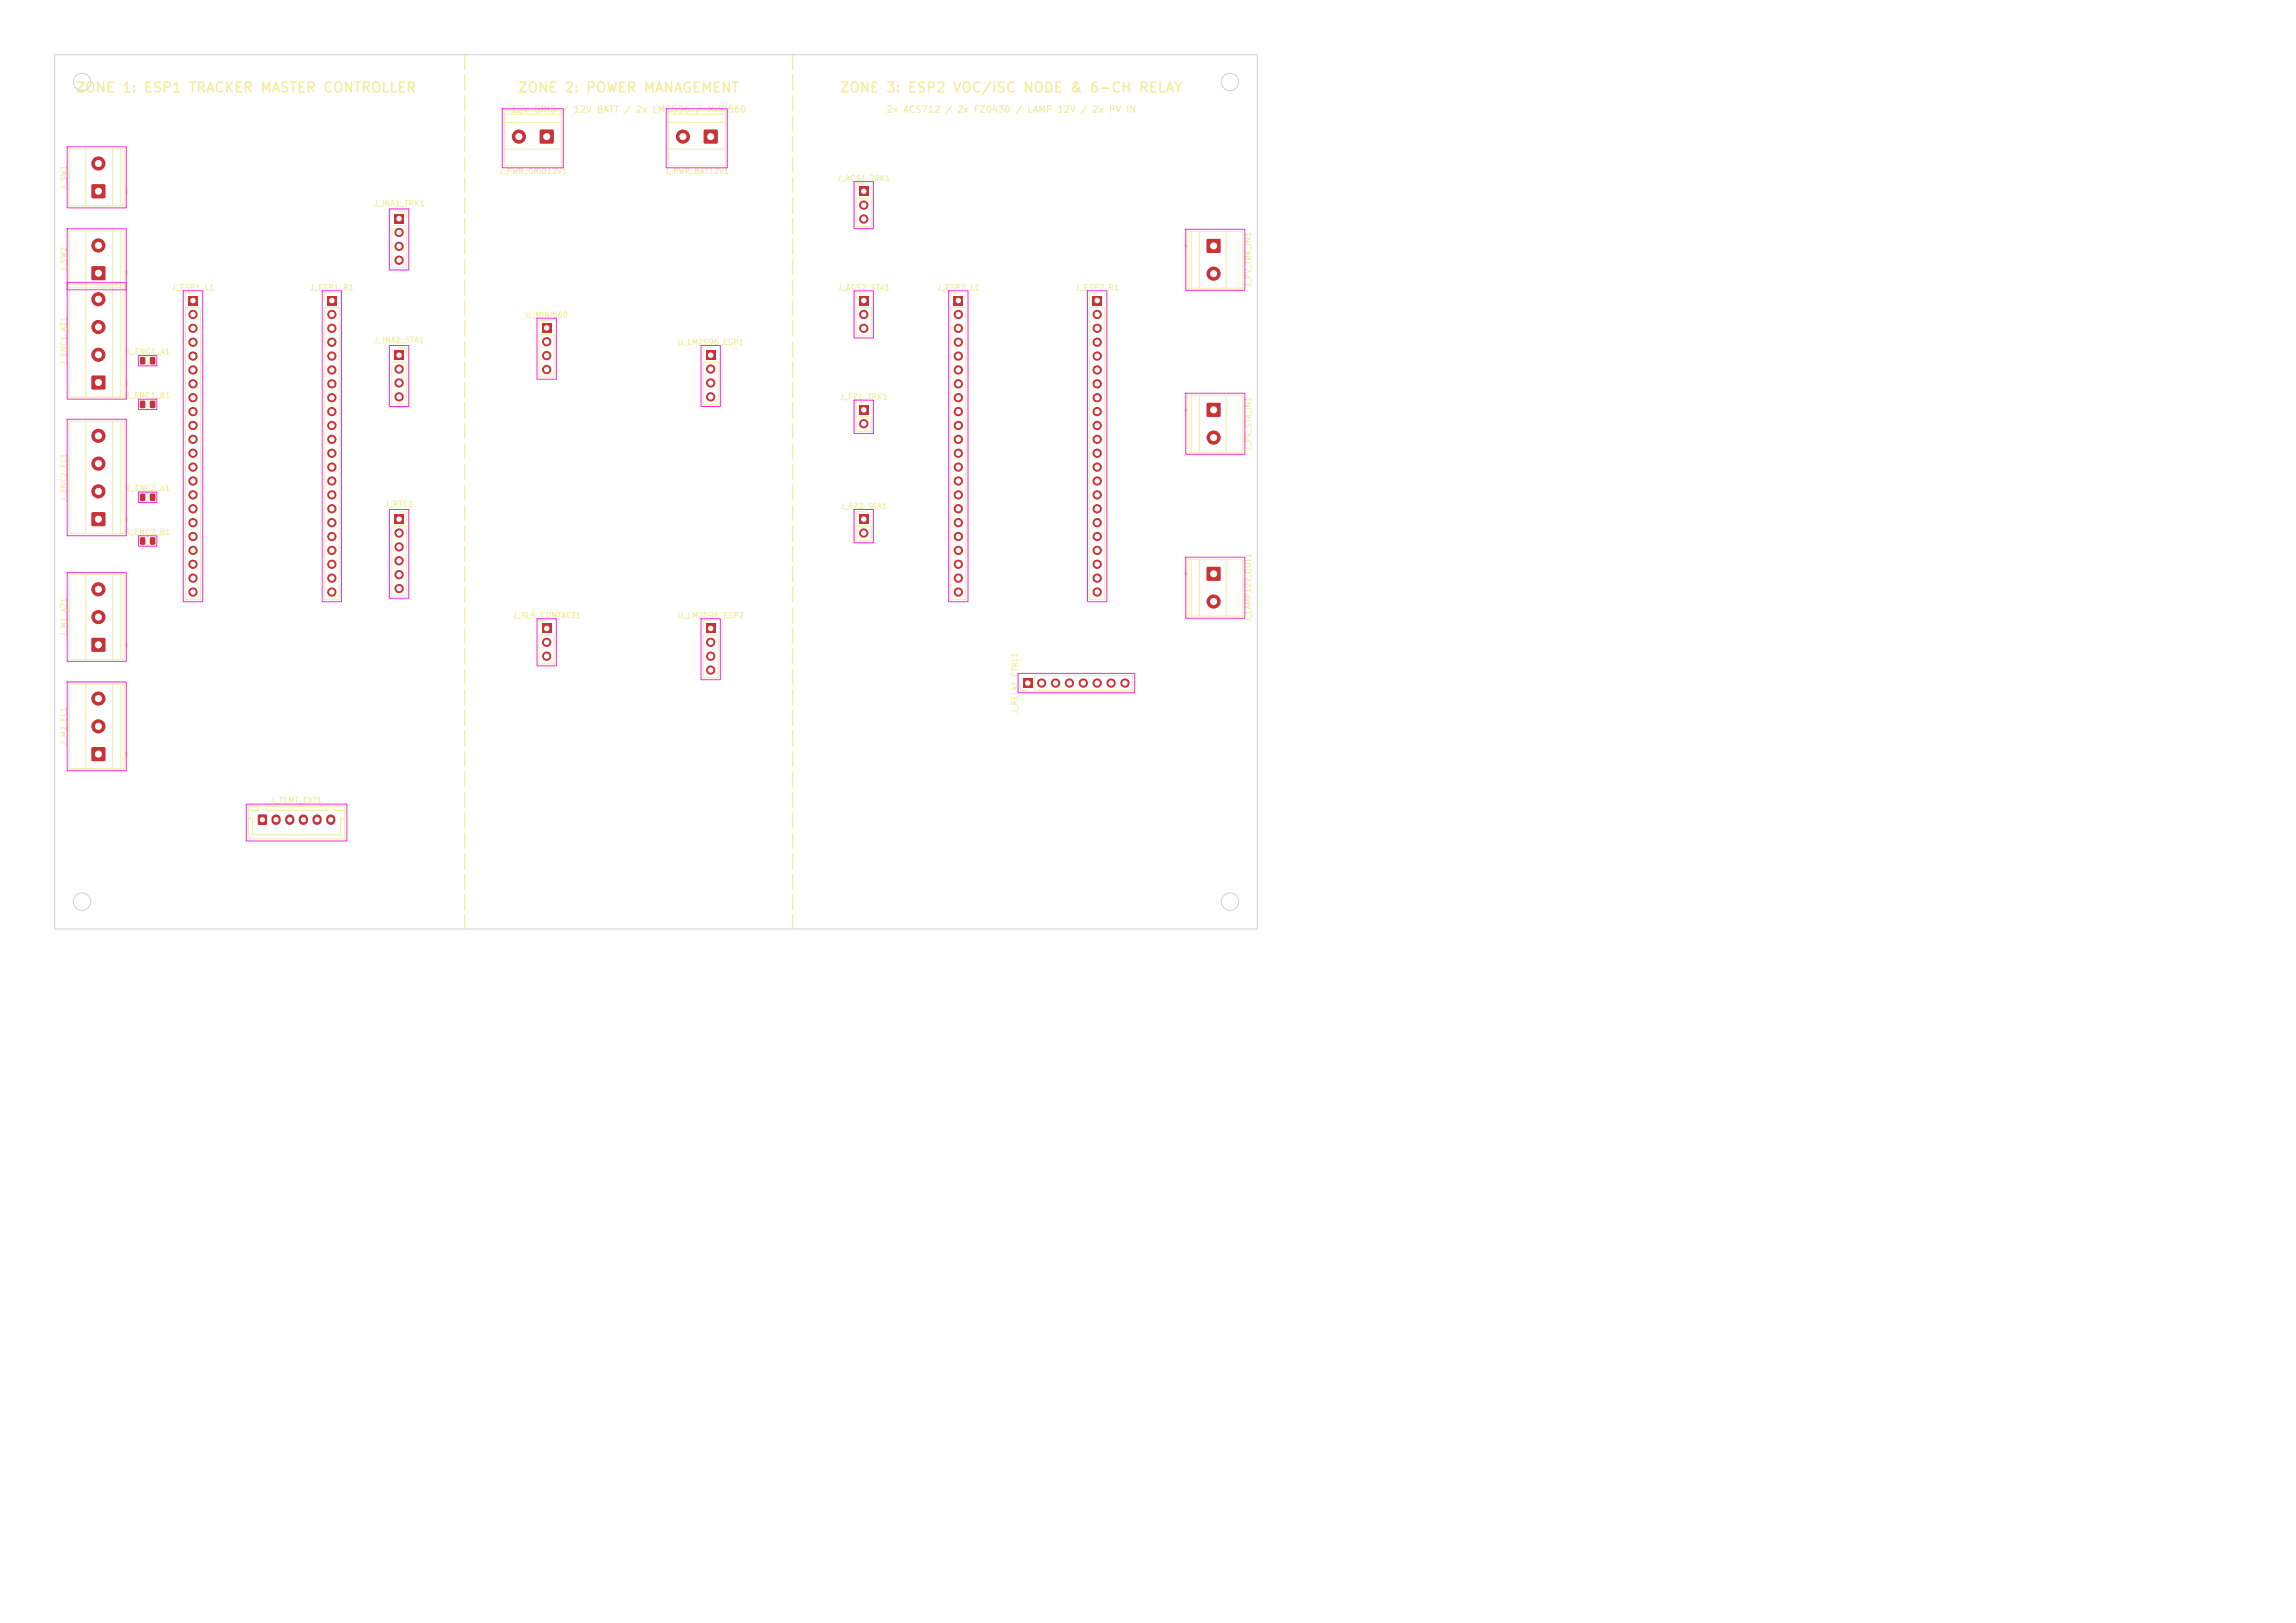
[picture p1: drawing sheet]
<svg xmlns="http://www.w3.org/2000/svg" width="420mm" height="297mm" viewBox="0 0 420 297" stroke-linecap="round" stroke-linejoin="round" font-family="sans-serif">
<defs><g id="words">
<g font-size="1.8" fill="#f2eda1">
<text x="13.7" y="17.4">ZONE 1: ESP1 TRACKER MASTER CONTROLLER</text>
<text x="94.6" y="17.4">ZONE 2: POWER MANAGEMENT</text>
<text x="153.5" y="17.4">ZONE 3: ESP2 VOC/ISC NODE &amp; 6-CH RELAY</text>
</g>
<g font-size="1.2" fill="#f2eda1">
<text x="93.3" y="20.9">12V GRID / 12V BATT / 2x LM2596 / MINI560</text>
<text x="162.1" y="20.9">2x ACS712 / 2x FZ0430 / LAMP 12V / 2x PV IN</text>
</g>
<g font-size="1" fill="#f2eda1">
<text x="12.4" y="34.8" transform="rotate(-90 12.4 34.8)">J_SW1</text>
<text x="91.1" y="32.1">J_PWR_GRID12V1</text>
<text x="121.5" y="32.1">J_PWR_BAT12V1</text>
<text x="153" y="33.4">J_ACS1_TRK1</text>
<text x="68.2" y="38">J_INA1_TRK1</text>
<text x="12.4" y="49.8" transform="rotate(-90 12.4 49.8)">J_SW2</text>
<text x="31.3" y="53.4">J_ESP1_L1</text>
<text x="56.6" y="53.4">J_ESP1_R1</text>
<text x="153.1" y="53.4">J_ACS2_STA1</text>
<text x="171.3" y="53.4">J_ESP2_L1</text>
<text x="196.6" y="53.4">J_ESP2_R1</text>
<text x="229.1" y="52.7" transform="rotate(-90 229.1 52.7)">J_PV_TRK_IN1</text>
<text x="96" y="58.4">U_MINI560</text>
<text x="22.8" y="65.1">R_ENC1_A1</text>
<text x="68.3" y="63">J_INA2_STA1</text>
<text x="123.8" y="63.4">U_LM2596_ESP1</text>
<text x="12.4" y="67" transform="rotate(-90 12.4 67)">J_ENC1_AZ1</text>
<text x="22.7" y="73.1">R_ENC1_B1</text>
<text x="153.5" y="73.4">J_FZ1_TRK1</text>
<text x="229.1" y="82.6" transform="rotate(-90 229.1 82.6)">J_PV_STA_IN1</text>
<text x="12.4" y="91.9" transform="rotate(-90 12.4 91.9)">J_ENC2_EL1</text>
<text x="22.8" y="90.1">R_ENC2_A1</text>
<text x="70.3" y="93">J_RTC1</text>
<text x="153.6" y="93.4">J_FZ2_STA1</text>
<text x="22.7" y="98.1">R_ENC2_B1</text>
<text x="93.7" y="113.4">J_RL6_CONTACT1</text>
<text x="123.8" y="113.4">U_LM2596_ESP2</text>
<text x="229.1" y="114" transform="rotate(-90 229.1 114)">J_LAMP12V_OUT1</text>
<text x="12.4" y="116.6" transform="rotate(-90 12.4 116.6)">J_M1_AZ1</text>
<text x="186.4" y="130.7" transform="rotate(-90 186.4 130.7)">J_RELAY_CTRL1</text>
<text x="12.4" y="136.5" transform="rotate(-90 12.4 136.5)">J_M2_EL1</text>
<text x="49.4" y="147.2">J_TEMT_EXT1</text>
</g>
</g></defs>
<g fill="#c83434">
<path d="M72.1 39.1h1.7v1.8h-1.7z"/>
<path d="M25.6 73.4l.7-.1 .3 .2v1l-.2 .2h-.6l-.2-.2z"/>
<path d="M27.5 73.4l.7-.1 .2 .2v1l-.1 .2h-.6l-.3-.2z"/>
<path d="M16.8 116.8h2.4v2.4h-2.4z"/>
<path d="M99.1 59.1h1.7v1.8h-1.7z"/>
<path d="M34.4 54.2h1.7v1.6h-1.7z"/>
<path d="M25.6 98.4l.7-.1 .3 .2v1l-.2 .2h-.6l-.2-.2z"/>
<path d="M27.5 98.4l.7-.1 .2 .2v1l-.1 .2h-.6l-.3-.2z"/>
<path d="M72.1 94.2h1.7v1.6h-1.7z"/>
<path d="M59.8 54.2h1.7v1.6h-1.7z"/>
<path d="M157.1 54.2h1.7v1.6h-1.7z"/>
<path d="M128.8 23.8h2.4v2.4h-2.4z"/>
<path d="M129.1 114.2h1.7v1.6h-1.7z"/>
<path d="M99.1 114.2h1.7v1.6h-1.7z"/>
<path d="M16.8 33.8h2.4v2.4h-2.4z"/>
<path d="M129.1 64.2h1.7v1.6h-1.7z"/>
<path d="M98.8 23.8h2.4v2.4h-2.4z"/>
<path d="M16.8 48.8h2.4v2.4h-2.4z"/>
<path d="M25.6 65.4l.7-.1 .3 .2v.9l-.2 .3h-.6l-.2-.2z"/>
<path d="M27.5 65.4l.7-.1 .2 .2v.9l-.1 .3h-.6l-.3-.2z"/>
<path d="M157.1 94.2h1.7v1.6h-1.7z"/>
<path d="M220.8 103.8h2.4v2.4h-2.4z"/>
<path d="M16.8 136.8h2.4v2.4h-2.4z"/>
<path d="M157.1 74.2h1.7v1.6h-1.7z"/>
<path d="M16.8 93.8h2.4v2.4h-2.4z"/>
<path d="M47.2 149.1h1.6v1.8h-1.6z"/>
<circle cx="73" cy="42.5" r=".85"/>
<circle cx="73" cy="45.1" r=".85"/>
<circle cx="73" cy="47.6" r=".85"/>
<circle cx="18" cy="112.9" r="1.3"/>
<circle cx="18" cy="107.8" r="1.3"/>
<circle cx="100" cy="62.5" r=".85"/>
<circle cx="100" cy="65.1" r=".85"/>
<circle cx="100" cy="67.6" r=".85"/>
<circle cx="35.3" cy="57.5" r=".85"/>
<circle cx="35.3" cy="60.1" r=".85"/>
<circle cx="35.3" cy="62.6" r=".85"/>
<circle cx="35.3" cy="65.2" r=".85"/>
<circle cx="35.3" cy="67.7" r=".85"/>
<circle cx="35.3" cy="70.2" r=".85"/>
<circle cx="35.3" cy="72.8" r=".85"/>
<circle cx="35.3" cy="75.3" r=".85"/>
<circle cx="35.3" cy="77.9" r=".85"/>
<circle cx="35.3" cy="80.4" r=".85"/>
<circle cx="35.3" cy="82.9" r=".85"/>
<circle cx="35.3" cy="85.5" r=".85"/>
<circle cx="35.3" cy="88" r=".85"/>
<circle cx="35.3" cy="90.6" r=".85"/>
<circle cx="35.3" cy="93.1" r=".85"/>
<circle cx="35.3" cy="95.6" r=".85"/>
<circle cx="35.3" cy="98.2" r=".85"/>
<circle cx="35.3" cy="100.7" r=".85"/>
<circle cx="35.3" cy="103.3" r=".85"/>
<circle cx="35.3" cy="105.8" r=".85"/>
<circle cx="35.3" cy="108.3" r=".85"/>
<circle cx="73" cy="97.5" r=".85"/>
<circle cx="73" cy="100.1" r=".85"/>
<circle cx="73" cy="102.6" r=".85"/>
<circle cx="73" cy="105.2" r=".85"/>
<circle cx="73" cy="107.7" r=".85"/>
<circle cx="60.7" cy="57.5" r=".85"/>
<circle cx="60.7" cy="60.1" r=".85"/>
<circle cx="60.7" cy="62.6" r=".85"/>
<circle cx="60.7" cy="65.2" r=".85"/>
<circle cx="60.7" cy="67.7" r=".85"/>
<circle cx="60.7" cy="70.2" r=".85"/>
<circle cx="60.7" cy="72.8" r=".85"/>
<circle cx="60.7" cy="75.3" r=".85"/>
<circle cx="60.7" cy="77.9" r=".85"/>
<circle cx="60.7" cy="80.4" r=".85"/>
<circle cx="60.7" cy="82.9" r=".85"/>
<circle cx="60.7" cy="85.5" r=".85"/>
<circle cx="60.7" cy="88" r=".85"/>
<circle cx="60.7" cy="90.6" r=".85"/>
<circle cx="60.7" cy="93.1" r=".85"/>
<circle cx="60.7" cy="95.6" r=".85"/>
<circle cx="60.7" cy="98.2" r=".85"/>
<circle cx="60.7" cy="100.7" r=".85"/>
<circle cx="60.7" cy="103.3" r=".85"/>
<circle cx="60.7" cy="105.8" r=".85"/>
<circle cx="60.7" cy="108.3" r=".85"/>
<circle cx="158" cy="57.5" r=".85"/>
<circle cx="158" cy="60.1" r=".85"/>
<circle cx="124.9" cy="25" r="1.3"/>
<circle cx="130" cy="117.5" r=".85"/>
<circle cx="130" cy="120.1" r=".85"/>
<circle cx="130" cy="122.6" r=".85"/>
<circle cx="100" cy="117.5" r=".85"/>
<circle cx="100" cy="120.1" r=".85"/>
<circle cx="18" cy="29.9" r="1.3"/>
<circle cx="130" cy="67.5" r=".85"/>
<circle cx="130" cy="70.1" r=".85"/>
<circle cx="130" cy="72.6" r=".85"/>
<circle cx="94.9" cy="25" r="1.3"/>
<circle cx="18" cy="44.9" r="1.3"/>
<circle cx="158" cy="97.5" r=".85"/>
<circle cx="222" cy="110.1" r="1.3"/>
<circle cx="18" cy="132.9" r="1.3"/>
<circle cx="18" cy="127.8" r="1.3"/>
<circle cx="158" cy="77.5" r=".85"/>
<circle cx="18" cy="89.9" r="1.3"/>
<circle cx="18" cy="84.8" r="1.3"/>
<circle cx="18" cy="79.8" r="1.3"/>
</g>
<path d="M50.5 149.9v.2M53 149.9v.2M55.5 149.9v.2M58 149.9v.2M60.5 149.9v.2" fill="none" stroke="#c83434" stroke-width="1.7"/>
<g fill="#c83434">
<path d="M72.1 64.2h1.7v1.6h-1.7z"/>
<path d="M174.4 54.2h1.7v1.6h-1.7z"/>
<path d="M220.8 73.8h2.4v2.4h-2.4z"/>
<path d="M199.8 54.2h1.7v1.6h-1.7z"/>
<path d="M157.1 34.2h1.7v1.6h-1.7z"/>
<path d="M220.8 43.8h2.4v2.4h-2.4z"/>
<path d="M25.6 90.4l.7-.1 .3 .2v1l-.2 .2h-.6l-.2-.2z"/>
<path d="M27.5 90.4l.7-.1 .2 .2v1l-.1 .2h-.6l-.3-.2z"/>
<path d="M16.8 68.8h2.4v2.4h-2.4z"/>
<path d="M187.1 124.2h1.7v1.6h-1.7z"/>
<circle cx="73" cy="67.5" r=".85"/>
<circle cx="73" cy="70.1" r=".85"/>
<circle cx="73" cy="72.6" r=".85"/>
<circle cx="175.3" cy="57.5" r=".85"/>
<circle cx="175.3" cy="60.1" r=".85"/>
<circle cx="175.3" cy="62.6" r=".85"/>
<circle cx="175.3" cy="65.2" r=".85"/>
<circle cx="175.3" cy="67.7" r=".85"/>
<circle cx="175.3" cy="70.2" r=".85"/>
<circle cx="175.3" cy="72.8" r=".85"/>
<circle cx="175.3" cy="75.3" r=".85"/>
<circle cx="175.3" cy="77.9" r=".85"/>
<circle cx="175.3" cy="80.4" r=".85"/>
<circle cx="175.3" cy="82.9" r=".85"/>
<circle cx="175.3" cy="85.5" r=".85"/>
<circle cx="175.3" cy="88" r=".85"/>
<circle cx="175.3" cy="90.6" r=".85"/>
<circle cx="175.3" cy="93.1" r=".85"/>
<circle cx="175.3" cy="95.6" r=".85"/>
<circle cx="175.3" cy="98.2" r=".85"/>
<circle cx="175.3" cy="100.7" r=".85"/>
<circle cx="175.3" cy="103.3" r=".85"/>
<circle cx="175.3" cy="105.8" r=".85"/>
<circle cx="175.3" cy="108.3" r=".85"/>
<circle cx="222" cy="80.1" r="1.3"/>
<circle cx="200.7" cy="57.5" r=".85"/>
<circle cx="200.7" cy="60.1" r=".85"/>
<circle cx="200.7" cy="62.6" r=".85"/>
<circle cx="200.7" cy="65.2" r=".85"/>
<circle cx="200.7" cy="67.7" r=".85"/>
<circle cx="200.7" cy="70.2" r=".85"/>
<circle cx="200.7" cy="72.8" r=".85"/>
<circle cx="200.7" cy="75.3" r=".85"/>
<circle cx="200.7" cy="77.9" r=".85"/>
<circle cx="200.7" cy="80.4" r=".85"/>
<circle cx="200.7" cy="82.9" r=".85"/>
<circle cx="200.7" cy="85.5" r=".85"/>
<circle cx="200.7" cy="88" r=".85"/>
<circle cx="200.7" cy="90.6" r=".85"/>
<circle cx="200.7" cy="93.1" r=".85"/>
<circle cx="200.7" cy="95.6" r=".85"/>
<circle cx="200.7" cy="98.2" r=".85"/>
<circle cx="200.7" cy="100.7" r=".85"/>
<circle cx="200.7" cy="103.3" r=".85"/>
<circle cx="200.7" cy="105.8" r=".85"/>
<circle cx="200.7" cy="108.3" r=".85"/>
<circle cx="158" cy="37.5" r=".85"/>
<circle cx="158" cy="40.1" r=".85"/>
<circle cx="222" cy="50.1" r="1.3"/>
<circle cx="18" cy="64.9" r="1.3"/>
<circle cx="18" cy="59.8" r="1.3"/>
<circle cx="18" cy="54.8" r="1.3"/>
<circle cx="190.5" cy="125" r=".85"/>
<circle cx="193.1" cy="125" r=".85"/>
<circle cx="195.6" cy="125" r=".85"/>
<circle cx="198.2" cy="125" r=".85"/>
<circle cx="200.7" cy="125" r=".85"/>
<circle cx="203.2" cy="125" r=".85"/>
<circle cx="205.8" cy="125" r=".85"/>
</g>
<g fill="none" stroke="#f2eda1" stroke-width=".25">
<path d="M85 10v2.8M85 13.7v2.8M85 17.5v2.7M145 10v2.8M145 13.7v2.8M145 17.5v2.7M85 21.3v2.7M85 25v2.7M85 28.8v2.7M85 32.5v2.8M85 36.3v2.7M145 21.3v2.7"/>
<path d="M145 25v2.7M145 28.8v2.7M145 32.5v2.8M145 36.3v2.7M85 40v2.8M85 43.7v2.8M85 47.5v2.7M85 51.2v2.8M85 55v2.7M85 58.8v2.7M145 40v2.8M145 43.7v2.8"/>
<path d="M145 47.5v2.7M145 51.2v2.8M145 55v2.7M145 58.8v2.7M85 62.5v2.8M85 66.3v2.7M85 70v2.8M85 73.7v2.8M85 77.5v2.7M145 62.5v2.8M145 66.3v2.7M145 70v2.8"/>
<path d="M145 73.7v2.8M145 77.5v2.7M85 81.2v2.8M85 85v2.7M85 88.8v2.7M85 92.5v2.8M85 96.3v2.7M145 81.2v2.8M145 85v2.7M145 88.8v2.7M145 92.5v2.8M145 96.3v2.7"/>
<path d="M85 100v2.8M85 103.7v2.8M85 107.5v2.8M85 111.2v2.8M85 115v2.7M85 118.8v2.7M145 100v2.8M145 103.7v2.8M145 107.5v2.8M145 111.2v2.8M145 115v2.7M145 118.8v2.7"/>
<path d="M85 122.5v2.8M85 126.3v2.7M85 130v2.8M85 133.8v2.7M85 137.5v2.8M145 122.5v2.8M145 126.3v2.7M145 130v2.8M145 133.8v2.7M145 137.5v2.8M85 141.2v2.8M85 145v2.8"/>
<path d="M85 148.8v2.7M85 152.5v2.8M85 156.2v2.8M85 160v2.8M145 141.2v2.8M145 145v2.8M145 148.8v2.7M145 152.5v2.8M145 156.2v2.8M145 160v2.8M85 163.8v2.7M85 167.5v2.5"/>
<path d="M145 163.8v2.7M145 167.5v2.5"/>
</g>
<path d="M73 38.7h1.3v1.3M71.7 41.3h2.6v7.7h-2.6zM26.8 73.3h.4M26.8 74.7h.4M15.7 105.2v15.5M20.6 105.2v15.5M22.1 105.2v15.5M22.7 118l.6-.4v.8zM22.7 117.7v-12.5h-10v15.5h10v-2.4" fill="none" stroke="#f2eda1" stroke-width=".18"/>
<path d="M22.7 118l.6-.4v.8z" fill="#f2eda1"/>
<g fill="none" stroke="#f2eda1" stroke-width=".18">
<path d="M129.6 19.7h.8l-.4 .6zM122.3 20.9h10.4M122.3 22.4h10.4M122.3 27.3h10.4M129.7 20.3h-7.4v10h10.4v-10h-2.4M33.9 56.3h2.8v53.4h-2.8zM35.3 53.6h-1.4v1.4M59.3 56.3h2.8v53.4h-2.8zM60.7 53.6h-1.4v1.4M100 58.6h-1.4v1.4M156.6 56.3h2.8v5.2h-2.8zM158 53.6h-1.4v1.4"/>
<path d="M98.6 61.3h2.8v7.7h-2.8zM26.8 98.3h.4M26.8 99.7h.4M71.7 96.3h2.6v12.7h-2.6zM73 93.7h1.3v1.3"/>
</g>
<path d="M129.6 19.7h.8l-.4 .6z" fill="#f2eda1"/>
<path d="M15.7 27.3v10.4M20.6 27.3v10.4M22.1 27.3v10.4M22.7 35l.6-.4v.8zM22.7 34.7v-7.4h-10v10.4h10v-2.4M98.6 116.3h2.8v5.2h-2.8zM100 113.6h-1.4v1.4M128.6 116.3h2.8v7.7h-2.8zM130 113.6h-1.4v1.4" fill="none" stroke="#f2eda1" stroke-width=".18"/>
<path d="M22.7 35l.6-.4v.8z" fill="#f2eda1"/>
<path d="M99.6 19.7h.8l-.4 .6zM92.3 20.9h10.4M92.3 22.4h10.4M92.3 27.3h10.4M99.7 20.3h-7.4v10h10.4v-10h-2.4M128.6 66.3h2.8v7.7h-2.8zM130 63.6h-1.4v1.4" fill="none" stroke="#f2eda1" stroke-width=".18"/>
<path d="M99.6 19.7h.8l-.4 .6z" fill="#f2eda1"/>
<path d="M15.7 42.3v10.4M20.6 42.3v10.4M22.1 42.3v10.4M22.7 50l.6-.4v.8zM22.7 49.7v-7.4h-10v10.4h10v-2.4" fill="none" stroke="#f2eda1" stroke-width=".18"/>
<path d="M22.7 50l.6-.4v.8z" fill="#f2eda1"/>
<path d="M26.8 65.3h.4M26.8 66.7h.4M156.6 96.3h2.8v2.6h-2.8zM158 93.6h-1.4v1.4M216.7 104.6l.6 .4-.6 .4zM217.3 104.7v-2.4h10v10.4h-10v-7.4M217.9 102.3v10.4M219.4 102.3v10.4M224.3 102.3v10.4" fill="none" stroke="#f2eda1" stroke-width=".18"/>
<path d="M216.7 104.6l.6 .4-.6 .4z" fill="#f2eda1"/>
<path d="M15.7 125.2v15.5M20.6 125.2v15.5M22.1 125.2v15.5M22.7 138l.6-.4v.8zM22.7 137.7v-12.5h-10v15.5h10v-2.4" fill="none" stroke="#f2eda1" stroke-width=".18"/>
<path d="M22.7 138l.6-.4v.8z" fill="#f2eda1"/>
<path d="M15.7 77.1v20.6M20.6 77.1v20.6M22.1 77.1v20.6M156.6 76.3h2.8v2.6h-2.8zM158 73.6h-1.4v1.4M22.7 95l.6-.4v.8zM22.7 94.7v-17.6h-10v20.6h10v-2.4" fill="none" stroke="#f2eda1" stroke-width=".18"/>
<path d="M22.7 95l.6-.4v.8z" fill="#f2eda1"/>
<g fill="none" stroke="#f2eda1" stroke-width=".18">
<path d="M173.9 56.3h2.8v53.4h-2.8zM175.3 53.6h-1.4v1.4M71.7 66.3h2.6v7.6h-2.6zM73 63.7h1.3v1.3M216.7 74.6l.6 .4-.6 .4zM217.3 74.7v-2.4h10v10.4h-10v-7.4M217.9 72.3v10.4M219.4 72.3v10.4M224.3 72.3v10.4M45.4 147.5h17.7v6h-17.7zM45.4 147.6h1.9v.7h-1.9zM45.5 149.8h.7v3h16.1v-3h.7"/>
<path d="M46.4 147.3h-1.3v1.2M48.7 147.6h11v.7h-11zM61.3 147.6h1.7v.7h-1.7z"/>
</g>
<path d="M216.7 74.6l.6 .4-.6 .4z" fill="#f2eda1"/>
<path d="M156.6 36.3h2.8v5.2h-2.8zM158 33.6h-1.4v1.4M199.3 56.3h2.8v53.4h-2.8zM200.7 53.6h-1.4v1.4M216.7 44.6l.6 .4-.6 .4zM217.3 44.7v-2.4h10v10.4h-10v-7.4M217.9 42.3v10.4M219.4 42.3v10.4M224.3 42.3v10.4" fill="none" stroke="#f2eda1" stroke-width=".18"/>
<path d="M216.7 44.6l.6 .4-.6 .4z" fill="#f2eda1"/>
<path d="M15.7 52.1v20.6M20.6 52.1v20.6M22.1 52.1v20.6M22.7 70l.6-.4v.8zM22.7 69.7v-17.6h-10v20.6h10v-2.4M26.8 90.3h.4M26.8 91.7h.4" fill="none" stroke="#f2eda1" stroke-width=".18"/>
<path d="M22.7 70l.6-.4v.8z" fill="#f2eda1"/>
<path d="M186.6 125v1.4h1.4M189.3 123.6h17.9v2.8h-17.9z" fill="none" stroke="#f2eda1" stroke-width=".18"/>
<g fill="none" stroke="#d0d2cd" stroke-width=".18">
<path d="M10 10h220v160h-220z"/>
<circle cx="15" cy="15" r="1.6"/>
<circle cx="225" cy="15" r="1.6"/>
<circle cx="15" cy="165" r="1.6"/>
<circle cx="225" cy="165" r="1.6"/>
</g>
<g fill="none" stroke="#ff26e2" stroke-width=".18">
<path d="M91.9 19.9h11.1v10.8h-11.1zM121.9 19.9h11.1v10.8h-11.1zM12.3 26.9h10.8v11.1h-10.8zM71.2 38.2h3.6v11.2h-3.6zM156.2 33.2h3.6v8.6h-3.6zM12.3 41.9h10.8v11.1h-10.8zM12.3 51.7h10.8v21.3h-10.8zM33.5 53.2h3.6v56.9h-3.6zM58.9 53.2h3.6v56.9h-3.6zM98.2 58.2h3.6v11.2h-3.6zM156.2 53.2h3.6v8.7h-3.6zM173.5 53.2h3.6v56.9h-3.6z"/>
<path d="M198.9 53.2h3.6v56.9h-3.6zM216.9 42h10.8v11.1h-10.8zM12.3 76.7h10.8v21.3h-10.8zM25.3 73h3.4v2h-3.4zM25.3 65h3.4v2h-3.4zM71.2 63.2h3.6v11.2h-3.6zM128.2 63.2h3.6v11.2h-3.6zM156.2 73.2h3.6v6.1h-3.6zM216.9 72h10.8v11.1h-10.8zM25.3 98.1h3.4v1.9h-3.4zM25.3 90.1h3.4v1.9h-3.4zM71.2 93.2h3.6v16.3h-3.6z"/>
<path d="M156.2 93.2h3.6v6.1h-3.6zM12.3 104.8h10.8v16.2h-10.8zM98.2 113.2h3.6v8.6h-3.6zM128.2 113.2h3.6v11.2h-3.6zM216.9 102h10.8v11.1h-10.8zM12.3 124.8h10.8v16.2h-10.8zM186.2 123.2h21.4v3.6h-21.4zM45 147.2h18.4v6.7h-18.4z"/>
</g>
<g fill="#fff">
<circle cx="73" cy="40" r=".5"/>
<circle cx="73" cy="42.5" r=".5"/>
<circle cx="73" cy="45.1" r=".5"/>
<circle cx="73" cy="47.6" r=".5"/>
<circle cx="18" cy="118" r=".65"/>
<circle cx="18" cy="112.9" r=".65"/>
<circle cx="18" cy="107.8" r=".65"/>
<circle cx="100" cy="60" r=".5"/>
<circle cx="100" cy="62.5" r=".5"/>
<circle cx="100" cy="65.1" r=".5"/>
<circle cx="100" cy="67.6" r=".5"/>
<circle cx="35.3" cy="55" r=".5"/>
<circle cx="35.3" cy="57.5" r=".5"/>
<circle cx="35.3" cy="60.1" r=".5"/>
<circle cx="35.3" cy="62.6" r=".5"/>
<circle cx="35.3" cy="65.2" r=".5"/>
<circle cx="35.3" cy="67.7" r=".5"/>
<circle cx="35.3" cy="70.2" r=".5"/>
<circle cx="35.3" cy="72.8" r=".5"/>
<circle cx="35.3" cy="75.3" r=".5"/>
<circle cx="35.3" cy="77.9" r=".5"/>
<circle cx="35.3" cy="80.4" r=".5"/>
<circle cx="35.3" cy="82.9" r=".5"/>
<circle cx="35.3" cy="85.5" r=".5"/>
<circle cx="35.3" cy="88" r=".5"/>
<circle cx="35.3" cy="90.6" r=".5"/>
<circle cx="35.3" cy="93.1" r=".5"/>
<circle cx="35.3" cy="95.6" r=".5"/>
<circle cx="35.3" cy="98.2" r=".5"/>
<circle cx="35.3" cy="100.7" r=".5"/>
<circle cx="35.3" cy="103.3" r=".5"/>
<circle cx="35.3" cy="105.8" r=".5"/>
<circle cx="35.3" cy="108.3" r=".5"/>
<circle cx="73" cy="95" r=".5"/>
<circle cx="73" cy="97.5" r=".5"/>
<circle cx="73" cy="100.1" r=".5"/>
<circle cx="73" cy="102.6" r=".5"/>
<circle cx="73" cy="105.2" r=".5"/>
<circle cx="73" cy="107.7" r=".5"/>
<circle cx="60.7" cy="55" r=".5"/>
<circle cx="60.7" cy="57.5" r=".5"/>
<circle cx="60.7" cy="60.1" r=".5"/>
<circle cx="60.7" cy="62.6" r=".5"/>
<circle cx="60.7" cy="65.2" r=".5"/>
<circle cx="60.7" cy="67.7" r=".5"/>
<circle cx="60.7" cy="70.2" r=".5"/>
<circle cx="60.7" cy="72.8" r=".5"/>
<circle cx="60.7" cy="75.3" r=".5"/>
<circle cx="60.7" cy="77.9" r=".5"/>
<circle cx="60.7" cy="80.4" r=".5"/>
<circle cx="60.7" cy="82.9" r=".5"/>
<circle cx="60.7" cy="85.5" r=".5"/>
<circle cx="60.7" cy="88" r=".5"/>
<circle cx="60.7" cy="90.6" r=".5"/>
<circle cx="60.7" cy="93.1" r=".5"/>
<circle cx="60.7" cy="95.6" r=".5"/>
<circle cx="60.7" cy="98.2" r=".5"/>
<circle cx="60.7" cy="100.7" r=".5"/>
<circle cx="60.7" cy="103.3" r=".5"/>
<circle cx="60.7" cy="105.8" r=".5"/>
<circle cx="60.7" cy="108.3" r=".5"/>
<circle cx="158" cy="55" r=".5"/>
<circle cx="158" cy="57.5" r=".5"/>
<circle cx="158" cy="60.1" r=".5"/>
<circle cx="130" cy="25" r=".65"/>
<circle cx="124.9" cy="25" r=".65"/>
<circle cx="130" cy="115" r=".5"/>
<circle cx="130" cy="117.5" r=".5"/>
<circle cx="130" cy="120.1" r=".5"/>
<circle cx="130" cy="122.6" r=".5"/>
<circle cx="100" cy="115" r=".5"/>
<circle cx="100" cy="117.5" r=".5"/>
<circle cx="100" cy="120.1" r=".5"/>
<circle cx="18" cy="35" r=".65"/>
<circle cx="18" cy="29.9" r=".65"/>
<circle cx="130" cy="65" r=".5"/>
<circle cx="130" cy="67.5" r=".5"/>
<circle cx="130" cy="70.1" r=".5"/>
<circle cx="130" cy="72.6" r=".5"/>
<circle cx="100" cy="25" r=".65"/>
<circle cx="94.9" cy="25" r=".65"/>
<circle cx="18" cy="50" r=".65"/>
<circle cx="18" cy="44.9" r=".65"/>
<circle cx="158" cy="95" r=".5"/>
<circle cx="158" cy="97.5" r=".5"/>
<circle cx="222" cy="105" r=".65"/>
<circle cx="222" cy="110.1" r=".65"/>
<circle cx="18" cy="138" r=".65"/>
<circle cx="18" cy="132.9" r=".65"/>
<circle cx="18" cy="127.8" r=".65"/>
<circle cx="158" cy="75" r=".5"/>
<circle cx="158" cy="77.5" r=".5"/>
<circle cx="18" cy="95" r=".65"/>
<circle cx="18" cy="89.9" r=".65"/>
<circle cx="18" cy="84.8" r=".65"/>
<circle cx="18" cy="79.8" r=".65"/>
<circle cx="48" cy="150" r=".47"/>
<circle cx="50.5" cy="150" r=".47"/>
<circle cx="53" cy="150" r=".47"/>
<circle cx="55.5" cy="150" r=".47"/>
<circle cx="58" cy="150" r=".47"/>
<circle cx="60.5" cy="150" r=".47"/>
<circle cx="73" cy="65" r=".5"/>
<circle cx="73" cy="67.5" r=".5"/>
<circle cx="73" cy="70.1" r=".5"/>
<circle cx="73" cy="72.6" r=".5"/>
<circle cx="175.3" cy="55" r=".5"/>
<circle cx="175.3" cy="57.5" r=".5"/>
<circle cx="175.3" cy="60.1" r=".5"/>
<circle cx="175.3" cy="62.6" r=".5"/>
<circle cx="175.3" cy="65.2" r=".5"/>
<circle cx="175.3" cy="67.7" r=".5"/>
<circle cx="175.3" cy="70.2" r=".5"/>
<circle cx="175.3" cy="72.8" r=".5"/>
<circle cx="175.3" cy="75.3" r=".5"/>
<circle cx="175.3" cy="77.9" r=".5"/>
<circle cx="175.3" cy="80.4" r=".5"/>
<circle cx="175.3" cy="82.9" r=".5"/>
<circle cx="175.3" cy="85.5" r=".5"/>
<circle cx="175.3" cy="88" r=".5"/>
<circle cx="175.3" cy="90.6" r=".5"/>
<circle cx="175.3" cy="93.1" r=".5"/>
<circle cx="175.3" cy="95.6" r=".5"/>
<circle cx="175.3" cy="98.2" r=".5"/>
<circle cx="175.3" cy="100.7" r=".5"/>
<circle cx="175.3" cy="103.3" r=".5"/>
<circle cx="175.3" cy="105.8" r=".5"/>
<circle cx="175.3" cy="108.3" r=".5"/>
<circle cx="222" cy="75" r=".65"/>
<circle cx="222" cy="80.1" r=".65"/>
<circle cx="200.7" cy="55" r=".5"/>
<circle cx="200.7" cy="57.5" r=".5"/>
<circle cx="200.7" cy="60.1" r=".5"/>
<circle cx="200.7" cy="62.6" r=".5"/>
<circle cx="200.7" cy="65.2" r=".5"/>
<circle cx="200.7" cy="67.7" r=".5"/>
<circle cx="200.7" cy="70.2" r=".5"/>
<circle cx="200.7" cy="72.8" r=".5"/>
<circle cx="200.7" cy="75.3" r=".5"/>
<circle cx="200.7" cy="77.9" r=".5"/>
<circle cx="200.7" cy="80.4" r=".5"/>
<circle cx="200.7" cy="82.9" r=".5"/>
<circle cx="200.7" cy="85.5" r=".5"/>
<circle cx="200.7" cy="88" r=".5"/>
<circle cx="200.7" cy="90.6" r=".5"/>
<circle cx="200.7" cy="93.1" r=".5"/>
<circle cx="200.7" cy="95.6" r=".5"/>
<circle cx="200.7" cy="98.2" r=".5"/>
<circle cx="200.7" cy="100.7" r=".5"/>
<circle cx="200.7" cy="103.3" r=".5"/>
<circle cx="200.7" cy="105.8" r=".5"/>
<circle cx="200.7" cy="108.3" r=".5"/>
<circle cx="158" cy="35" r=".5"/>
<circle cx="158" cy="37.5" r=".5"/>
<circle cx="158" cy="40.1" r=".5"/>
<circle cx="222" cy="45" r=".65"/>
<circle cx="222" cy="50.1" r=".65"/>
<circle cx="18" cy="70" r=".65"/>
<circle cx="18" cy="64.9" r=".65"/>
<circle cx="18" cy="59.8" r=".65"/>
<circle cx="18" cy="54.8" r=".65"/>
<circle cx="188" cy="125" r=".5"/>
<circle cx="190.5" cy="125" r=".5"/>
<circle cx="193.1" cy="125" r=".5"/>
<circle cx="195.6" cy="125" r=".5"/>
<circle cx="198.2" cy="125" r=".5"/>
<circle cx="200.7" cy="125" r=".5"/>
<circle cx="203.2" cy="125" r=".5"/>
<circle cx="205.8" cy="125" r=".5"/>
</g>
<use href="#words"/>
</svg>
